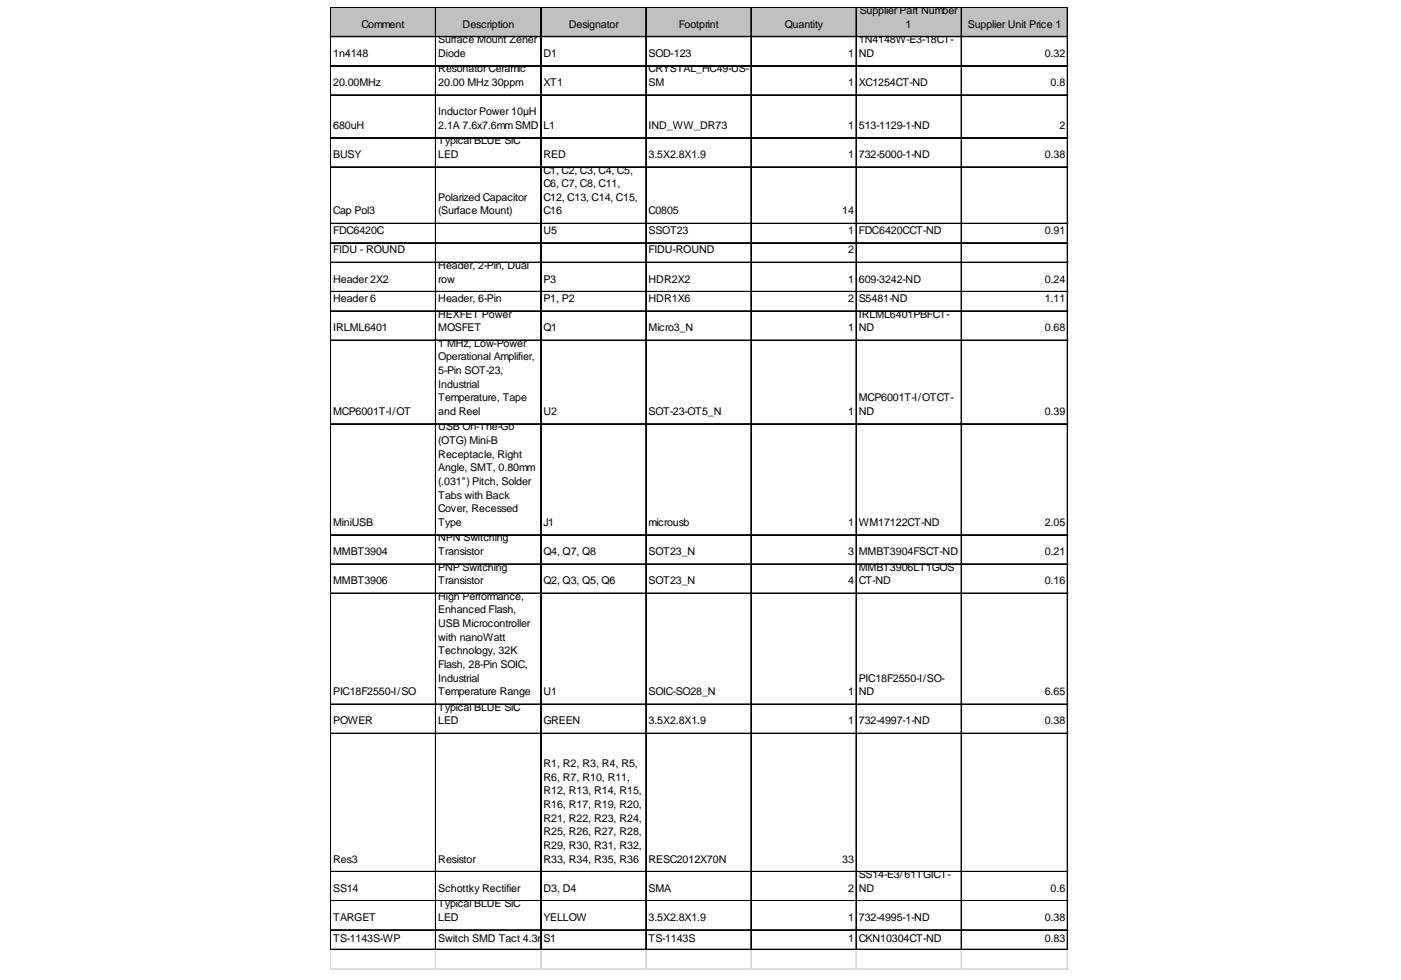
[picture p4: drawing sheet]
<svg xmlns="http://www.w3.org/2000/svg" width="289mm" height="202mm" viewBox="0 0 289 202" stroke-linecap="round" stroke-linejoin="round" font-family="sans-serif">
<defs><g id="words">
<g font-size="2.2">
<text x="74.5" y="5.7">Comment</text>
<text x="95.4" y="5.7">Description</text>
<text x="117.3" y="5.7">Designator</text>
<text x="140" y="5.7">Footprint</text>
<text x="161.9" y="5.7">Quantity</text>
<text x="177.3" y="2.9">Supplier Part Number</text>
<text x="186.8" y="5.7">1</text>
<text x="199.6" y="5.7">Supplier Unit Price 1</text>
<text x="68.7" y="11.7">1n4148</text>
<text x="90.4" y="8.9">Surface Mount Zener</text>
<text x="90.4" y="11.7">Diode</text>
<text x="112.1" y="11.7">D1</text>
<text x="133.8" y="11.7">SOD-123</text>
<text x="174.9" y="11.7">1</text>
<text x="177.1" y="8.9">1N4148W-E3-18CT-</text>
<text x="177.1" y="11.7">ND</text>
<text x="215.5" y="11.7">0.32</text>
<text x="68.7" y="17.7">20.00MHz</text>
<text x="90.4" y="14.9">Resonator Ceramic</text>
<text x="90.4" y="17.7">20.00 MHz 30ppm</text>
<text x="112.1" y="17.7">XT1</text>
<text x="133.8" y="14.9">CRYSTAL_HC49-US-</text>
<text x="133.8" y="17.7">SM</text>
<text x="174.9" y="17.7">1</text>
<text x="177.1" y="17.7">XC1254CT-ND</text>
<text x="216.7" y="17.7">0.8</text>
<text x="90.4" y="23.8">Inductor Power 10µH</text>
<text x="68.7" y="26.6">680uH</text>
<text x="90.4" y="26.6">2.1A 7.6x7.6mmSMD</text>
<text x="90.4" y="29.8">Typical BLUE SiC</text>
<text x="112.1" y="26.6">L1</text>
<text x="133.8" y="26.6">IND_WW_DR73</text>
<text x="174.9" y="26.6">1</text>
<text x="177.1" y="26.6">513-1129-1-ND</text>
<text x="218.5" y="26.6">2</text>
<text x="68.7" y="32.6">BUSY</text>
<text x="90.4" y="32.6">LED</text>
<text x="112.1" y="32.6">RED</text>
<text x="112.1" y="35.8">C1, C2, C3, C4, C5,</text>
<text x="133.8" y="32.6">3.5X2.8X1.9</text>
<text x="174.9" y="32.6">1</text>
<text x="177.1" y="32.6">732-5000-1-ND</text>
<text x="215.5" y="32.6">0.38</text>
<text x="90.4" y="41.4">Polarized Capacitor</text>
<text x="112.1" y="38.6">C6, C7, C8, C11,</text>
<text x="112.1" y="41.4">C12, C13, C14, C15,</text>
<text x="68.7" y="44.2">Cap Pol3</text>
<text x="90.4" y="44.2">(Surface Mount)</text>
<text x="112.1" y="44.2">C16</text>
<text x="133.8" y="44.2">C0805</text>
<text x="173.7" y="44.2">14</text>
<text x="68.7" y="48.2">FDC6420C</text>
<text x="68.7" y="52.3">FIDU - ROUND</text>
<text x="112.1" y="48.2">U5</text>
<text x="133.8" y="48.2">SSOT23</text>
<text x="133.8" y="52.3">FIDU-ROUND</text>
<text x="174.9" y="48.2">1</text>
<text x="174.9" y="52.3">2</text>
<text x="177.1" y="48.2">FDC6420CCT-ND</text>
<text x="215.5" y="48.2">0.91</text>
<text x="68.7" y="58.3">Header 2X2</text>
<text x="90.4" y="55.5">Header, 2-Pin, Dual</text>
<text x="90.4" y="58.3">row</text>
<text x="112.1" y="58.3">P3</text>
<text x="133.8" y="58.3">HDR2X2</text>
<text x="174.9" y="58.3">1</text>
<text x="177.1" y="58.3">609-3242-ND</text>
<text x="215.5" y="58.3">0.24</text>
<text x="68.7" y="62.3">Header 6</text>
<text x="90.4" y="62.3">Header, 6-Pin</text>
<text x="90.4" y="65.5">HEXFET Power</text>
<text x="112.1" y="62.3">P1, P2</text>
<text x="133.8" y="62.3">HDR1X6</text>
<text x="174.9" y="62.3">2</text>
<text x="177.1" y="62.3">S5481-ND</text>
<text x="177.1" y="65.5">IRLML6401PBFCT-</text>
<text x="215.5" y="62.3">1.11</text>
<text x="68.7" y="68.3">IRLML6401</text>
<text x="90.4" y="68.3">MOSFET</text>
<text x="90.4" y="71.5">1 MHz, Low-Power</text>
<text x="112.1" y="68.3">Q1</text>
<text x="133.8" y="68.3">Micro3_N</text>
<text x="174.9" y="68.3">1</text>
<text x="177.1" y="68.3">ND</text>
<text x="215.5" y="68.3">0.68</text>
<text x="90.4" y="74.3">Operational Amplifier,</text>
<text x="90.4" y="77.2">5-Pin SOT-23,</text>
<text x="90.4" y="80">Industrial</text>
<text x="90.4" y="82.8">Temperature, Tape</text>
<text x="177.1" y="82.8">MCP6001T-I/OTCT-</text>
<text x="68.7" y="85.6">MCP6001T-I/OT</text>
<text x="90.4" y="85.6">and Reel</text>
<text x="90.4" y="88.8">USB On-The-Go</text>
<text x="112.1" y="85.6">U2</text>
<text x="133.8" y="85.6">SOT-23-OT5_N</text>
<text x="174.9" y="85.6">1</text>
<text x="177.1" y="85.6">ND</text>
<text x="215.5" y="85.6">0.39</text>
<text x="90.4" y="91.6">(OTG) Mini-B</text>
<text x="90.4" y="94.4">Receptacle, Right</text>
<text x="90.4" y="97.2">Angle, SMT, 0.80mm</text>
<text x="90.4" y="100">(.031&quot;) Pitch, Solder</text>
<text x="90.4" y="102.8">Tabs with Back</text>
<text x="90.4" y="105.7">Cover, Recessed</text>
<text x="68.7" y="108.5">MiniUSB</text>
<text x="90.4" y="108.5">Type</text>
<text x="90.4" y="111.7">NPN Switching</text>
<text x="112.1" y="108.5">J1</text>
<text x="133.8" y="108.5">microusb</text>
<text x="174.9" y="108.5">1</text>
<text x="177.1" y="108.5">WM17122CT-ND</text>
<text x="215.5" y="108.5">2.05</text>
<text x="68.7" y="114.5">MMBT3904</text>
<text x="90.4" y="114.5">Transistor</text>
<text x="90.4" y="117.7">PNP Switching</text>
<text x="112.1" y="114.5">Q4, Q7, Q8</text>
<text x="133.8" y="114.5">SOT23_N</text>
<text x="174.9" y="114.5">3</text>
<text x="177.1" y="114.5">MMBT3904FSCT-ND</text>
<text x="177.1" y="117.7">MMBT3906LT1GOS</text>
<text x="215.5" y="114.5">0.21</text>
<text x="68.7" y="120.5">MMBT3906</text>
<text x="90.4" y="120.5">Transistor</text>
<text x="90.4" y="123.7">High Performance,</text>
<text x="112.1" y="120.5">Q2, Q3, Q5, Q6</text>
<text x="133.8" y="120.5">SOT23_N</text>
<text x="174.9" y="120.5">4</text>
<text x="177.1" y="120.5">CT-ND</text>
<text x="215.5" y="120.5">0.16</text>
<text x="90.4" y="126.5">Enhanced Flash,</text>
<text x="90.4" y="129.3">USB Microcontroller</text>
<text x="90.4" y="132.2">with nanoWatt</text>
<text x="90.4" y="135">Technology, 32K</text>
<text x="90.4" y="137.8">Flash, 28-Pin SOIC,</text>
<text x="68.7" y="143.4">PIC18F2550-I/SO</text>
<text x="90.4" y="140.6">Industrial</text>
<text x="90.4" y="143.4">Temperature Range</text>
<text x="112.1" y="143.4">U1</text>
<text x="133.8" y="143.4">SOIC-SO28_N</text>
<text x="174.9" y="143.4">1</text>
<text x="177.1" y="140.6">PIC18F2550-I/SO-</text>
<text x="177.1" y="143.4">ND</text>
<text x="215.5" y="143.4">6.65</text>
<text x="68.7" y="149.4">POWER</text>
<text x="90.4" y="146.6">Typical BLUE SiC</text>
<text x="90.4" y="149.4">LED</text>
<text x="112.1" y="149.4">GREEN</text>
<text x="133.8" y="149.4">3.5X2.8X1.9</text>
<text x="174.9" y="149.4">1</text>
<text x="177.1" y="149.4">732-4997-1-ND</text>
<text x="215.5" y="149.4">0.38</text>
<text x="112.1" y="158.2">R1, R2, R3, R4, R5,</text>
<text x="112.1" y="161.1">R6, R7, R10, R11,</text>
<text x="112.1" y="163.9">R12, R13, R14, R15,</text>
<text x="112.1" y="166.7">R16, R17, R19, R20,</text>
<text x="112.1" y="169.5">R21, R22, R23, R24,</text>
<text x="112.1" y="172.3">R25, R26, R27, R28,</text>
<text x="68.7" y="177.9">Res3</text>
<text x="90.4" y="177.9">Resistor</text>
<text x="112.1" y="175.1">R29, R30, R31, R32,</text>
<text x="112.1" y="177.9">R33, R34, R35, R36</text>
<text x="133.8" y="177.9">RESC2012X70N</text>
<text x="173.7" y="177.9">33</text>
<text x="68.7" y="183.9">SS14</text>
<text x="90.4" y="183.9">Schottky Rectifier</text>
<text x="112.1" y="183.9">D3, D4</text>
<text x="133.8" y="183.9">SMA</text>
<text x="174.9" y="183.9">2</text>
<text x="177.1" y="181.1">SS14-E3/61TGICT-</text>
<text x="177.1" y="183.9">ND</text>
<text x="216.7" y="183.9">0.6</text>
<text x="68.7" y="190">TARGET</text>
<text x="90.4" y="187.2">Typical BLUE SiC</text>
<text x="90.4" y="190">LED</text>
<text x="112.1" y="190">YELLOW</text>
<text x="133.8" y="190">3.5X2.8X1.9</text>
<text x="174.9" y="190">1</text>
<text x="177.1" y="190">732-4995-1-ND</text>
<text x="215.5" y="190">0.38</text>
<text x="68.7" y="194.4">TS-1143S-WP</text>
<text x="90.4" y="194.4">Switch SMD Tact 4.3mS1Stem</text>
<text x="112.5" y="194.4">m</text>
<text x="133.8" y="194.4">TS-1143S</text>
<text x="174.9" y="194.4">1</text>
<text x="177.1" y="194.4">CKN10304CT-ND</text>
<text x="215.5" y="194.4">0.83</text>
</g>
</g></defs>
<path d="M68.3 1.6h152v6.1h-152z" fill="#c0c0c0"/>
<g fill="none" stroke="#000" stroke-width=".21">
<path d="M68.1 1.5v194.5M68.2 1.5v194.5M68.3 1.5h152M68.3 1.6h152M68.3 7.5h152M68.3 7.6h152M68.3 13.5h152M68.3 13.6h152M68.3 19.5h152M68.3 19.6h152M89.8 1.7v194.3M89.9 1.7v194.3"/>
<path d="M111.5 1.7v194.3M111.6 1.7v194.3M133.2 1.7v194.3M133.3 1.7v194.3M154.8 1.7v194.3M154.9 1.7v194.3M176.5 1.7v194.3M176.6 1.7v194.3M198.2 1.7v194.3M198.3 1.7v194.3M220.1 1.7v194.3M220.2 1.7v194.3"/>
<path d="M68.3 28.4h152M68.3 28.5h152M68.3 34.4h152M68.3 34.5h152M68.3 46h152M68.3 46.1h152M68.3 50.1h152M68.3 50.2h152M68.3 54.1h152M68.3 54.2h152M68.3 60.1h152M68.3 60.2h152"/>
<path d="M68.3 64.1h152M68.3 64.2h152M68.3 70.1h152M68.3 70.2h152M68.3 87.4h152M68.3 87.5h152M68.3 110.3h152M68.3 110.4h152M68.3 116.3h152M68.3 116.4h152M68.3 122.3h152M68.3 122.4h152"/>
<path d="M68.3 145.2h152M68.3 145.3h152M68.3 151.2h152M68.3 151.3h152M68.3 179.7h152M68.3 179.8h152M68.3 185.7h152M68.3 185.8h152M68.3 191.8h152M68.3 191.9h152M68.3 195.8h152M68.3 195.9h152"/>
</g>
<g fill="none" stroke="#d0d7e5" stroke-width=".21">
<path d="M220.3 1.5h.1M68.1 196v4M68.2 196v4M89.8 196v4M89.9 196v4M111.5 196v4M111.6 196v4M133.2 196v4M133.3 196v4M154.8 196v4M154.9 196v4M176.5 196v4"/>
<path d="M176.6 196v4M198.2 196v4M198.3 196v4M220.1 196v4M220.2 196v4"/>
</g>
<path d="M220.3 1.5v.2z" fill="#d0d7e5"/>
<path d="M220.3 7.5h.1" fill="none" stroke="#d0d7e5" stroke-width=".21"/>
<path d="M220.3 7.5v.2z" fill="#d0d7e5"/>
<path d="M220.3 13.5h.1" fill="none" stroke="#d0d7e5" stroke-width=".21"/>
<path d="M220.3 13.5v.2z" fill="#d0d7e5"/>
<path d="M220.3 19.5h.1" fill="none" stroke="#d0d7e5" stroke-width=".21"/>
<path d="M220.3 19.5v.2z" fill="#d0d7e5"/>
<path d="M220.3 28.4h.1" fill="none" stroke="#d0d7e5" stroke-width=".21"/>
<path d="M220.3 28.4v.2z" fill="#d0d7e5"/>
<path d="M220.3 34.4h.1" fill="none" stroke="#d0d7e5" stroke-width=".21"/>
<path d="M220.3 34.4v.2z" fill="#d0d7e5"/>
<path d="M220.3 46h.1" fill="none" stroke="#d0d7e5" stroke-width=".21"/>
<path d="M220.3 46v.2z" fill="#d0d7e5"/>
<path d="M220.3 50.1h.1" fill="none" stroke="#d0d7e5" stroke-width=".21"/>
<path d="M220.3 50.1v.2z" fill="#d0d7e5"/>
<path d="M220.3 54.1h.1" fill="none" stroke="#d0d7e5" stroke-width=".21"/>
<path d="M220.3 54.1v.2z" fill="#d0d7e5"/>
<path d="M220.3 60.1h.1" fill="none" stroke="#d0d7e5" stroke-width=".21"/>
<path d="M220.3 60.1v.2z" fill="#d0d7e5"/>
<path d="M220.3 64.1h.1" fill="none" stroke="#d0d7e5" stroke-width=".21"/>
<path d="M220.3 64.1v.2z" fill="#d0d7e5"/>
<path d="M220.3 70.1h.1" fill="none" stroke="#d0d7e5" stroke-width=".21"/>
<path d="M220.3 70.1v.2z" fill="#d0d7e5"/>
<path d="M220.3 87.4h.1" fill="none" stroke="#d0d7e5" stroke-width=".21"/>
<path d="M220.3 87.4v.2z" fill="#d0d7e5"/>
<path d="M220.3 110.3h.1" fill="none" stroke="#d0d7e5" stroke-width=".21"/>
<path d="M220.3 110.3v.2z" fill="#d0d7e5"/>
<path d="M220.3 116.3h.1" fill="none" stroke="#d0d7e5" stroke-width=".21"/>
<path d="M220.3 116.3v.2z" fill="#d0d7e5"/>
<path d="M220.3 122.3h.1" fill="none" stroke="#d0d7e5" stroke-width=".21"/>
<path d="M220.3 122.3v.2z" fill="#d0d7e5"/>
<path d="M220.3 145.2h.1" fill="none" stroke="#d0d7e5" stroke-width=".21"/>
<path d="M220.3 145.2v.2z" fill="#d0d7e5"/>
<path d="M220.3 151.2h.1" fill="none" stroke="#d0d7e5" stroke-width=".21"/>
<path d="M220.3 151.2v.2z" fill="#d0d7e5"/>
<path d="M220.3 179.7h.1" fill="none" stroke="#d0d7e5" stroke-width=".21"/>
<path d="M220.3 179.7v.2z" fill="#d0d7e5"/>
<path d="M220.3 185.7h.1" fill="none" stroke="#d0d7e5" stroke-width=".21"/>
<path d="M220.3 185.7v.2z" fill="#d0d7e5"/>
<path d="M220.3 191.8h.1" fill="none" stroke="#d0d7e5" stroke-width=".21"/>
<path d="M220.3 191.8v.2z" fill="#d0d7e5"/>
<path d="M220.3 195.8h.1" fill="none" stroke="#d0d7e5" stroke-width=".21"/>
<path d="M220.3 195.8v.2z" fill="#d0d7e5"/>
<path d="M68.1 199.8h152.2M68.1 199.9h152.2" fill="none" stroke="#d0d7e5" stroke-width=".21"/>
<use href="#words"/>
</svg>
